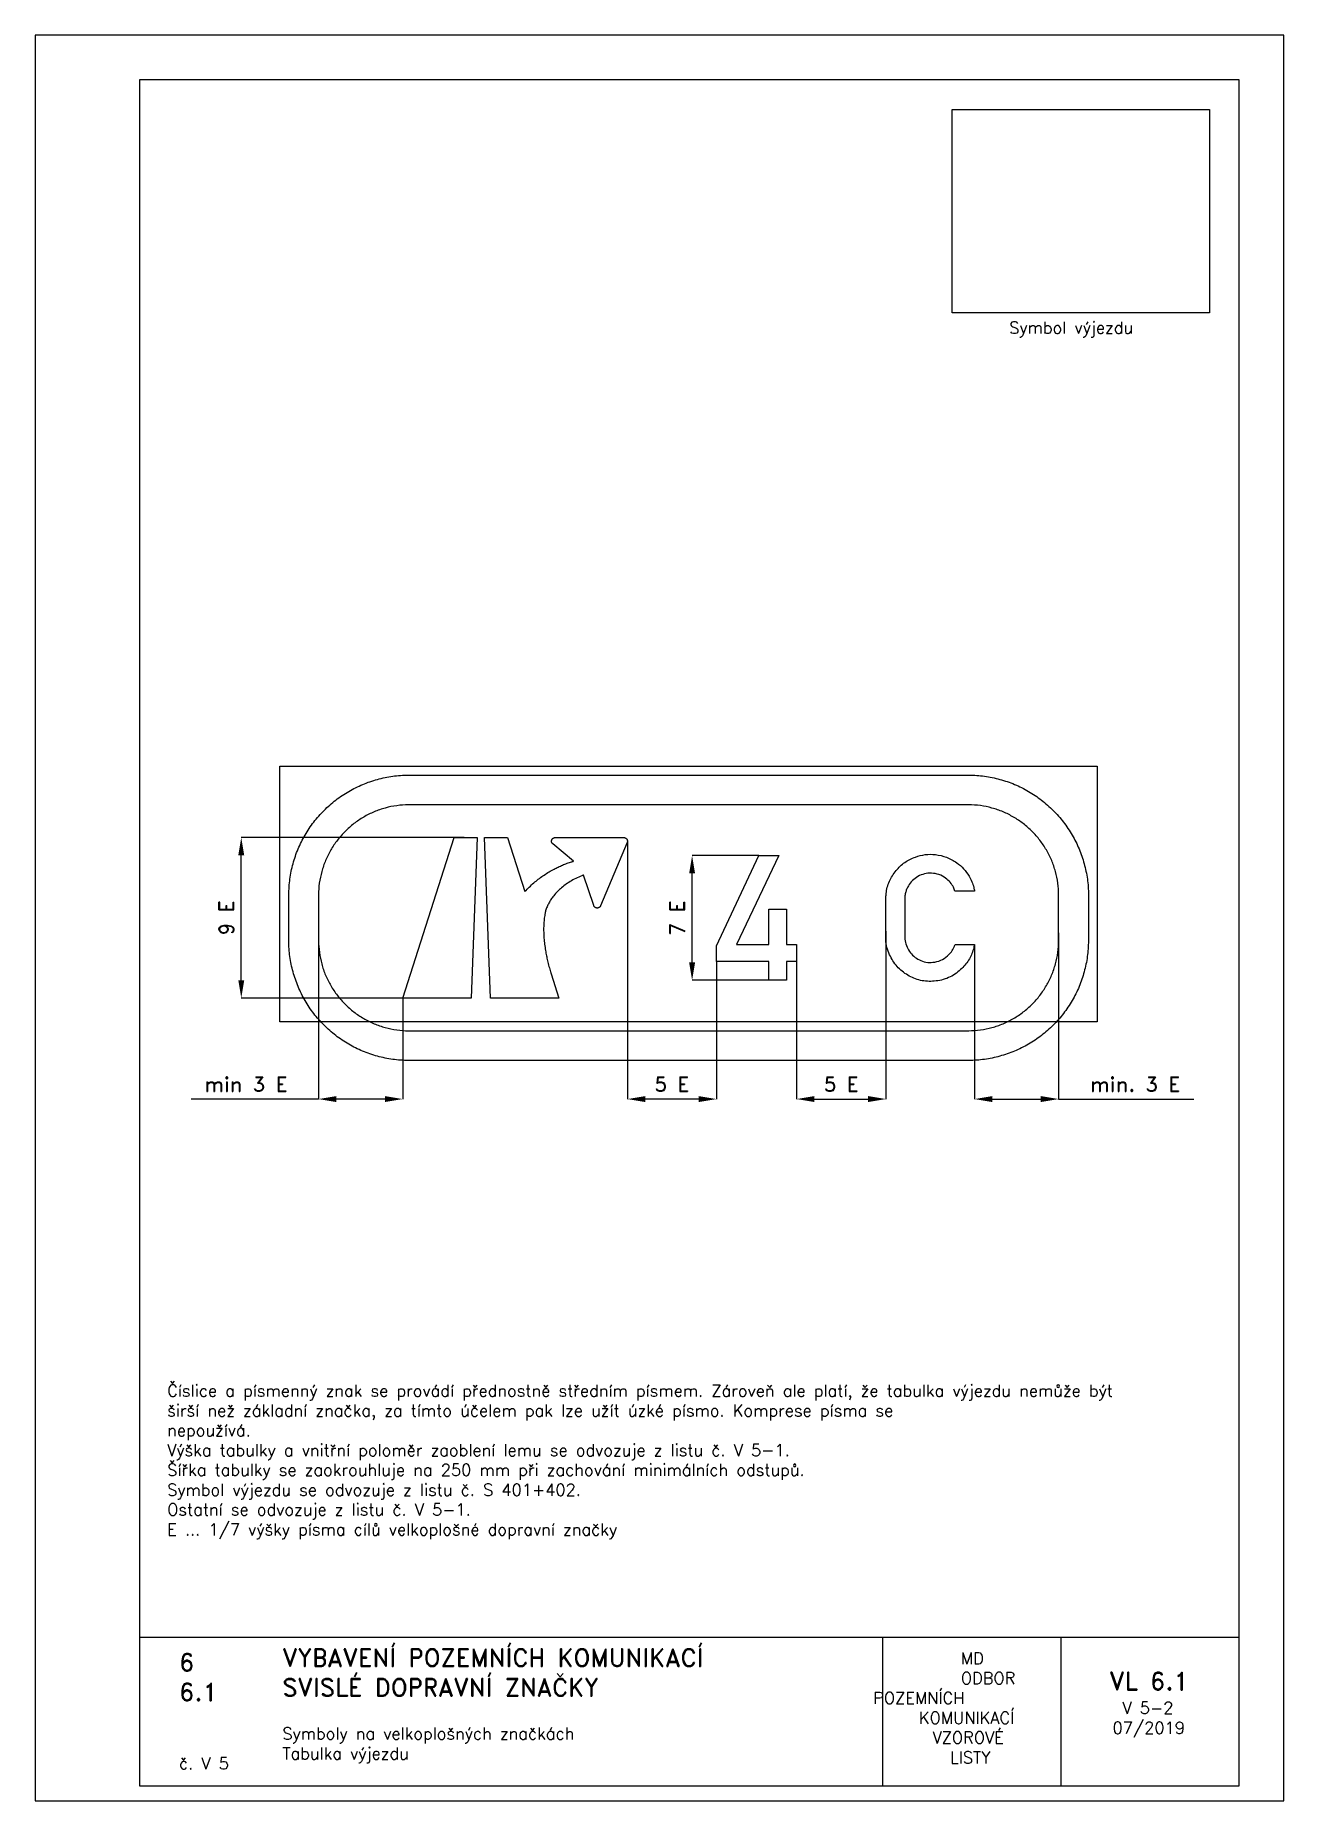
# Paper-space layout 'V 5-2' of a CAD drawing. Header units: millimetres. Extents: x 0 to 210, y 0 to 297.
# The model-space entities are those that its viewports show. They can reach past a viewport. Long polylines and large blocks are cut down to what shows.
import ezdxf

# ---------------------------------------------------------------- set-up
doc = ezdxf.new("R2010")
doc.units = ezdxf.units.MM
doc.header["$LTSCALE"] = 5
for name, color, linetype in [('Kóty', 2, 'Continuous'), ('Rozpiska', 7, 'Continuous'), ('Značka', 7, 'Continuous')]:
    doc.layers.add(name, color=color, linetype=linetype)
doc.layers.add('Rámeček', color=6, linetype='Continuous', plot=False)
doc.styles.get("Standard").update_dxf_attribs({"font": 'romand.shx', "height": 50})
doc.dimstyles.get("Standard").update_dxf_attribs({"dimtxt": 50, "dimasz": 60, "dimexe": 0.18, "dimexo": 0.0625, "dimgap": 25, "dimtad": 1, "dimdec": 0, "dimzin": 0, "dimdsep": 46, "dimtxsty": 'Standard', "dimcen": 0.09, "dimadec": 0, "dimazin": 0, "dimtfac": 1, "dimtdec": 0, "dimtofl": 0, "dimtmove": 0, "dimatfit": 3, "dimfxl": 1, "dimtolj": 1, "dimtzin": 0, "dimarcsym": 0})
picture_1 = doc.add_image_def('image1.png', size_in_pixel=(774, 612))

# ---------------------------------------------------------------- blocks, each defined once
blk = doc.blocks.new('*D0')
at = {"layer": 'Defpoints', "color": 0, "transparency": 16777216}
for p in [(2289, 1730.1), (1988.5, 1628.6), (2289, 1165.2)]:
    blk.add_point(p, dxfattribs=at)
at = {"layer": 'Kóty', "color": 0, "lineweight": -2, "transparency": 16777216}
for p, q in [((2289, 1730), (2289, 1165)), ((1988.5, 1628.5), (1988.5, 1165)), ((2048.5, 1165.2), (2229, 1165.2))]:
    blk.add_line(p, q, dxfattribs=at)
at = {"layer": 'Kóty', "color": 0, "transparency": 16777216}
for points in [[(2048.5, 1175.2), (2048.5, 1155.2), (1988.5, 1165.2)], [(2229, 1175.2), (2229, 1155.2), (2289, 1165.2)]]:
    blk.add_solid(points, dxfattribs=at)
at = {"layer": 'Kóty', "color": 0, "transparency": 16777216, "insert": (2138.7, 1215.2), "char_height": 50, "attachment_point": 5}
blk.add_mtext('\\A1;5 E', dxfattribs=at)
blk = doc.blocks.new('*D1')
at = {"layer": 'Defpoints', "color": 0, "transparency": 16777216}
for p in [(1419.1, 2033.8), (1718.9, 1628.6), (1419.1, 1165.2)]:
    blk.add_point(p, dxfattribs=at)
at = {"layer": 'Kóty', "color": 0, "lineweight": -2, "transparency": 16777216}
for p, q in [((1419.1, 2033.7), (1419.1, 1165)), ((1718.9, 1628.5), (1718.9, 1165)), ((1658.9, 1165.2), (1479.1, 1165.2))]:
    blk.add_line(p, q, dxfattribs=at)
at = {"layer": 'Kóty', "color": 0, "transparency": 16777216}
for points in [[(1479.1, 1175.2), (1479.1, 1155.2), (1419.1, 1165.2)], [(1658.9, 1175.2), (1658.9, 1155.2), (1718.9, 1165.2)]]:
    blk.add_solid(points, dxfattribs=at)
at = {"layer": 'Kóty', "color": 0, "transparency": 16777216, "insert": (1569, 1215.2), "char_height": 50, "attachment_point": 5}
blk.add_mtext('\\A1;5 E', dxfattribs=at)
blk = doc.blocks.new('*D2')
at = {"layer": 'Defpoints', "color": 0, "transparency": 16777216}
for p in [(2870, 1724.6), (2586.6, 1685.2), (2870, 1165.2)]:
    blk.add_point(p, dxfattribs=at)
at = {"layer": 'Kóty', "color": 0, "lineweight": -2, "transparency": 16777216}
for p, q in [((2870, 1724.5), (2870, 1165)), ((2586.6, 1685.2), (2586.6, 1165)), ((2646.6, 1165.2), (2810, 1165.2)), ((2870, 1165.2), (3325.2, 1165.2))]:
    blk.add_line(p, q, dxfattribs=at)
at = {"layer": 'Kóty', "color": 0, "transparency": 16777216}
for points in [[(2646.6, 1175.2), (2646.6, 1155.2), (2586.6, 1165.2)], [(2810, 1175.2), (2810, 1155.2), (2870, 1165.2)]]:
    blk.add_solid(points, dxfattribs=at)
at = {"layer": 'Kóty', "color": 0, "transparency": 16777216, "insert": (3127.6, 1215.2), "char_height": 50, "attachment_point": 5}
blk.add_mtext('\\A1;min. 3 E', dxfattribs=at)
blk = doc.blocks.new('*D3')
at = {"layer": 'Defpoints', "color": 0, "transparency": 16777216}
for p in [(120, 2045.2), (869.6, 2045.2), (663.1, 1505.2)]:
    blk.add_point(p, dxfattribs=at)
at = {"layer": 'Kóty', "color": 0, "lineweight": -2, "transparency": 16777216}
for p, q in [((869.5, 2045.2), (119.8, 2045.2)), ((120, 1565.2), (120, 1985.2)), ((663, 1505.2), (119.8, 1505.2))]:
    blk.add_line(p, q, dxfattribs=at)
at = {"layer": 'Kóty', "color": 0, "transparency": 16777216}
for points in [[(110, 1985.2), (130, 1985.2), (120, 2045.2)], [(110, 1565.2), (130, 1565.2), (120, 1505.2)]]:
    blk.add_solid(points, dxfattribs=at)
at = {"layer": 'Kóty', "color": 0, "transparency": 16777216, "insert": (70, 1775.2), "char_height": 50, "attachment_point": 5, "rotation": 90}
blk.add_mtext('\\A1;9 E', dxfattribs=at)
blk = doc.blocks.new('*D4')
at = {"layer": 'Defpoints', "color": 0, "transparency": 16777216}
for p in [(1636.8, 1984.6), (1861.3, 1984.6), (1894.4, 1565.2)]:
    blk.add_point(p, dxfattribs=at)
at = {"layer": 'Kóty', "color": 0, "lineweight": -2, "transparency": 16777216}
for p, q in [((1861.2, 1984.6), (1636.6, 1984.6)), ((1636.8, 1625.2), (1636.8, 1924.6)), ((1894.3, 1565.2), (1636.6, 1565.2))]:
    blk.add_line(p, q, dxfattribs=at)
at = {"layer": 'Kóty', "color": 0, "transparency": 16777216}
for points in [[(1626.8, 1924.6), (1646.8, 1924.6), (1636.8, 1984.6)], [(1626.8, 1625.2), (1646.8, 1625.2), (1636.8, 1565.2)]]:
    blk.add_solid(points, dxfattribs=at)
at = {"layer": 'Kóty', "color": 0, "transparency": 16777216, "insert": (1586.8, 1774.9), "char_height": 50, "attachment_point": 5, "rotation": 90}
blk.add_mtext('\\A1;7 E', dxfattribs=at)
blk = doc.blocks.new('*D5')
at = {"layer": 'Defpoints', "color": 0, "transparency": 16777216}
for p in [(380, 1755.1), (663.1, 1505.2), (380, 1165.2)]:
    blk.add_point(p, dxfattribs=at)
at = {"layer": 'Kóty', "color": 0, "lineweight": -2, "transparency": 16777216}
for p, q in [((380, 1755), (380, 1165)), ((663.1, 1505.1), (663.1, 1165)), ((380, 1165.2), (-49, 1165.2)), ((603.1, 1165.2), (440, 1165.2))]:
    blk.add_line(p, q, dxfattribs=at)
at = {"layer": 'Kóty', "color": 0, "transparency": 16777216}
for points in [[(440, 1175.2), (440, 1155.2), (380, 1165.2)], [(603.1, 1175.2), (603.1, 1155.2), (663.1, 1165.2)]]:
    blk.add_solid(points, dxfattribs=at)
at = {"layer": 'Kóty', "color": 0, "transparency": 16777216, "insert": (135.5, 1215.2), "char_height": 50, "attachment_point": 5}
blk.add_mtext('\\A1;min 3 E', dxfattribs=at)

msp = doc.modelspace()

# ---------------------------------------------------------------- linework, layer by layer
at = {"layer": 'Značka', "color": 3}
for points in [[(250, 1425.2), (250, 2285.2), (3000, 2285.2), (3000, 1425.2), (250, 1425.2)], [(893.5, 1505.2), (663.1, 1505.2), (835.9, 2045.2), (913.3, 2045.2), (893.5, 1505.2)], [(1894.4, 1565.2), (1894.4, 1628.6), (1718.9, 1628.6), (1718.9, 1680.9), (1861.3, 1984.6), (1928.8, 1984.6), (1786.3, 1685), (1894.4, 1685), (1894.4, 1804.7), (1954.3, 1804.4), (1954.3, 1685), (1988.5, 1685), (1988.5, 1628.6), (1954.3, 1628.6), (1954.3, 1565.2), (1894.4, 1565.2)]]:
    msp.add_lwpolyline(points, dxfattribs=at)
for points in [[(685, 1295.2), (683.4, 1295.2), (681.8, 1295.2, -0.03218), (629.5, 1298.8, -0.035443), (578.1, 1309.5, -0.036267), (528.4, 1326.3, -0.034421), (481.6, 1350, -0.033721), (437.9, 1379.1, -0.034085), (398.6, 1413.8, -0.034209), (363.9, 1453.1, -0.034229), (334.8, 1496.8, -0.034044), (311.3, 1543.6, -0.033412), (294.4, 1593.3, -0.034127), (283.5, 1644.7, -0.036745), (280, 1697), (280, 1698.6), (280, 1700.2), (280, 1850.2), (280, 1851.8), (280, 1853.3, -0.03218), (283.7, 1905.6, -0.035443), (294.4, 1957, -0.036267), (311.2, 2006.7, -0.034421), (334.8, 2053.6, -0.033721), (363.9, 2097.2, -0.034085), (398.6, 2136.5, -0.034209), (437.9, 2171.3, -0.034229), (481.6, 2200.4, -0.034044), (528.5, 2223.8, -0.033412), (578.1, 2240.8, -0.034127), (629.5, 2251.7, -0.036745), (681.8, 2255.2), (683.4, 2255.2), (685, 2255.2), (2565, 2255.2), (2566.6, 2255.2), (2568.2, 2255.2, -0.03218), (2620.5, 2251.5, -0.035443), (2671.9, 2240.8, -0.036267), (2721.6, 2224, -0.034421), (2768.4, 2200.4, -0.033721), (2812.1, 2171.3, -0.034085), (2851.4, 2136.5, -0.034209), (2886.1, 2097.2, -0.034229), (2915.2, 2053.6, -0.034044), (2938.7, 2006.7, -0.033412), (2955.6, 1957, -0.034127), (2966.5, 1905.6, -0.036745), (2970, 1853.3), (2970, 1851.8), (2970, 1850.2), (2970, 1700.2), (2970, 1698.6), (2970, 1697, -0.03218), (2966.3, 1644.7, -0.035443), (2955.6, 1593.3, -0.036267), (2938.8, 1543.6, -0.034421), (2915.2, 1496.8, -0.033721), (2886.1, 1453.1, -0.034085), (2851.4, 1413.8, -0.034209), (2812.1, 1379, -0.034229), (2768.4, 1350, -0.034044), (2721.5, 1326.5, -0.033412), (2671.9, 1309.5, -0.034127), (2620.5, 1298.7, -0.036745), (2568.2, 1295.2), (2566.6, 1295.2), (2565, 1295.2), (685, 1295.2)], [(685, 1395.2), (2565, 1395.2), (2566.2, 1395.2), (2567.4, 1395.2, 0.03218), (2606.8, 1397.9, 0.035443), (2645.5, 1406, 0.036267), (2682.9, 1418.6, 0.034421), (2718.2, 1436.4, 0.033721), (2751.1, 1458.3, 0.034085), (2780.7, 1484.5, 0.034209), (2806.8, 1514.1, 0.034229), (2828.7, 1547, 0.034044), (2846.4, 1582.3, 0.033412), (2859.2, 1619.7, 0.034127), (2867.4, 1658.4, 0.036745), (2870, 1697.8), (2870, 1699), (2870, 1700.2), (2870, 1850.2), (2870, 1851.4), (2870, 1852.6, 0.03218), (2867.2, 1891.9, 0.035443), (2859.2, 1930.6, 0.036267), (2846.5, 1968.1, 0.034421), (2828.7, 2003.4, 0.033721), (2806.8, 2036.2, 0.034085), (2780.7, 2065.8, 0.034209), (2751.1, 2092, 0.034229), (2718.2, 2113.9, 0.034044), (2682.9, 2131.6, 0.033412), (2645.5, 2144.4, 0.034127), (2606.8, 2152.5, 0.036745), (2567.4, 2155.2), (2566.2, 2155.2), (2565, 2155.2), (685, 2155.2), (683.8, 2155.2), (682.6, 2155.2, 0.03218), (643.2, 2152.4, 0.035443), (604.5, 2144.4, 0.036267), (567.1, 2131.7, 0.034421), (531.8, 2113.9, 0.033721), (498.9, 2092, 0.034085), (469.3, 2065.8, 0.034209), (443.2, 2036.2, 0.034229), (421.3, 2003.4, 0.034044), (403.6, 1968.1, 0.033412), (390.8, 1930.6, 0.034127), (382.6, 1891.9, 0.036745), (380, 1852.6), (380, 1851.4), (380, 1850.2), (380, 1700.2), (380, 1699), (380, 1697.8, 0.03218), (382.8, 1658.4, 0.035443), (390.8, 1619.7, 0.036267), (403.5, 1582.3, 0.034421), (421.3, 1547, 0.033721), (443.2, 1514.1, 0.034085), (469.3, 1484.5, 0.034209), (498.9, 1458.3, 0.034229), (531.8, 1436.4, 0.034044), (567.1, 1418.8, 0.033412), (604.5, 1406, 0.034127), (643.2, 1397.8, 0.036745), (682.6, 1395.2), (683.8, 1395.2), (685, 1395.2)], [(958.3, 1505.2), (938.5, 2045.2), (1015.9, 2045.2), (1074.1, 1863.2, -0.00052), (1076.1, 1865.4, -0.00156), (1078.1, 1867.5, -0.014816), (1092.6, 1882.1, -0.015522), (1108, 1895.7, -0.014803), (1123.2, 1907.9, -0.014248), (1139.1, 1919.1, -0.014107), (1155.5, 1929.6, -0.014422), (1172.5, 1939.1, -0.011451), (1186.4, 1946, -0.01096), (1200.7, 1952.3, -0.012106), (1216.1, 1958.5, -0.013496), (1231.9, 1963.8, -0.001887), (1234.7, 1964.6, -0.000629), (1237.5, 1965.5), (1168, 2023.9), (1167.9, 2024), (1167.8, 2024.1, -0.01999), (1167, 2024.9, -0.024538), (1166.3, 2025.7, -0.024319), (1165.7, 2026.5, -0.022432), (1165.2, 2027.4, -0.021674), (1164.8, 2028.4, -0.022023), (1164.4, 2029.3, -0.017952), (1164.2, 2030.1, -0.018176), (1164, 2030.9, -0.019295), (1163.9, 2031.8, -0.018881), (1163.9, 2032.7), (1163.9, 2032.8), (1163.9, 2033), (1163.9, 2033.3), (1163.9, 2033.6, -0.014716), (1163.9, 2034.2, -0.012851), (1164, 2034.8, -0.029699), (1164.3, 2036.2, -0.031453), (1164.7, 2037.6, -0.041621), (1165.6, 2039.2, -0.041085), (1166.7, 2040.8, -0.040527), (1168, 2042.1, -0.04046), (1169.5, 2043.2, -0.032598), (1170.8, 2044, -0.031704), (1172.2, 2044.6, -0.036133), (1173.8, 2045, -0.041044), (1175.4, 2045.2), (1175.7, 2045.2), (1176, 2045.2), (1406.9, 2045.2), (1407.2, 2045.2), (1407.5, 2045.2, -0.044672), (1409.6, 2044.9, -0.045657), (1411.5, 2044.3, -0.042295), (1413.2, 2043.5, -0.040554), (1414.7, 2042.4, -0.039807), (1416.1, 2041.1, -0.040888), (1417.2, 2039.6, -0.033174), (1417.9, 2038.3, -0.031882), (1418.5, 2036.8, -0.041625), (1419, 2034.9, -0.045519), (1419.1, 2033, -0.013171), (1419.1, 2032.4, -0.010929), (1419.1, 2031.8, -0.009374), (1419, 2031.4, -0.011766), (1418.9, 2030.9, -0.01166), (1418.8, 2030.4, -0.009137), (1418.7, 2029.9, -0.006749), (1418.6, 2029.6, -0.007574), (1418.5, 2029.2, -0.010506), (1418.4, 2028.8, -0.014583), (1418.2, 2028.4), (1418.2, 2028.4), (1418.2, 2028.3), (1328.7, 1815.4), (1328.6, 1815.2), (1328.6, 1815, -0.033485), (1327.8, 1813.7, -0.034239), (1327, 1812.4, -0.031827), (1326, 1811.4, -0.03043), (1324.9, 1810.5, -0.029929), (1323.8, 1809.7, -0.030597), (1322.5, 1809, -0.024866), (1321.5, 1808.6, -0.024553), (1320.4, 1808.3, -0.026414), (1319.2, 1808.1, -0.026849), (1317.9, 1808), (1317.7, 1807.9), (1317.5, 1807.9), (1317.3, 1807.9), (1317, 1808, -0.009416), (1316.6, 1808, -0.009708), (1316.1, 1808, -0.024469), (1315, 1808.2, -0.025068), (1313.9, 1808.5, -0.033046), (1312.5, 1809, -0.032638), (1311.2, 1809.7, -0.032476), (1309.9, 1810.6, -0.032798), (1308.8, 1811.6, -0.026052), (1308, 1812.5, -0.024846), (1307.3, 1813.5, -0.028123), (1306.6, 1814.6, -0.032298), (1306.1, 1815.8), (1306, 1816), (1306, 1816.2), (1271.6, 1918.8, 0.000796), (1268.6, 1917.6, 0.002386), (1265.6, 1916.5, 0.022516), (1245.3, 1907.6, 0.024405), (1226, 1896.8, 0.023307), (1209.4, 1885.7, 0.023929), (1193.8, 1873, 0.024394), (1180.3, 1859.9, 0.027814), (1168.2, 1845.5, 0.02282), (1160.1, 1833.9, 0.023861), (1153.2, 1821.5, 0.027919), (1147.4, 1808.4, 0.03533), (1143.2, 1794.8, 0.005067), (1142.7, 1792.4, 0.001689), (1142.2, 1790), (1141.8, 1787.9, 0.000729), (1141.3, 1785.5, 0.002186), (1140.9, 1783.1, 0.020217), (1138.5, 1764.7, 0.017004), (1137.4, 1746.1, 0.015133), (1137.4, 1726.6, 0.012804), (1138.4, 1707, 0.012178), (1140.5, 1686, 0.011444), (1143.5, 1665.2, 0.008893), (1146.7, 1647.7, 0.008026), (1150.5, 1630.4, 0.008851), (1155.3, 1611.5, 0.009902), (1160.7, 1592.8, 0.001402), (1161.7, 1589.5), (1162.8, 1586.2), (1188.7, 1505.2), (958.3, 1505.2)], [(2586.6, 1685.2, -0.003816), (2585, 1677.4, -0.011439), (2583.1, 1669.7, -0.074263), (2566.9, 1632.4, -0.07334), (2540.3, 1601, -0.08747), (2499.3, 1573.7, -0.087035), (2451.4, 1562, -0.081784), (2405.3, 1564.7, -0.08264), (2362.6, 1582, -0.082251), (2326.6, 1611.6, -0.076608), (2301.3, 1651, -0.04905), (2292.2, 1675.6, -0.064051), (2288.9, 1701.3, -0.006455), (2288.9, 1704.4, -0.002149), (2289, 1707.5), (2289, 1848.5, -0.002029), (2289.3, 1852.7, -0.006078), (2289.7, 1857, -0.076271), (2300.5, 1897.9, -0.07692), (2323.2, 1933.9, -0.073289), (2352.4, 1961.4, -0.069833), (2388.1, 1979.5, -0.059245), (2421.2, 1987.6, -0.060628), (2455.2, 1987.7, -0.068021), (2492.9, 1978.7, -0.066413), (2527, 1960.1, -0.054), (2550.4, 1939.8, -0.055388), (2568.7, 1914.9, -0.038274), (2578, 1896.7, -0.040685), (2584.3, 1877.3, -0.009638), (2585.7, 1871.2, -0.003213), (2586.9, 1865.2), (2521.1, 1865.2, 0.005205), (2518.6, 1871.5, 0.015619), (2515.8, 1877.7, 0.06078), (2504.7, 1894.6, 0.062685), (2489.8, 1908.3, 0.078732), (2467.3, 1920.4, 0.078054), (2442.2, 1925, 0.073304), (2418.5, 1922.9, 0.073372), (2396.5, 1914.1, 0.069984), (2378.1, 1900.4, 0.07029), (2364.3, 1882.4, 0.038764), (2358.6, 1871, 0.035398), (2354.8, 1859, 0.02205), (2353.3, 1852.2, 0.028822), (2352.5, 1845.2, 0.006426), (2352.4, 1843.4, 0.00214), (2352.4, 1841.5), (2352.4, 1708.6, 0.001844), (2352.6, 1705.9, 0.005519), (2352.9, 1703.1, 0.059571), (2357.8, 1681.8, 0.068114), (2367.8, 1662.3, 0.072023), (2382.5, 1645.6, 0.068624), (2401.3, 1633.5, 0.071735), (2423.6, 1626.1, 0.073122), (2447.2, 1625.3, 0.082628), (2473.4, 1632.1, 0.081788), (2496.1, 1646.8, 0.058785), (2509.1, 1660.9, 0.059236), (2518.3, 1677.3, 0.010199), (2519.9, 1681.3, 0.003403), (2521.4, 1685.2), (2586.6, 1685.2)]]:
    msp.add_lwpolyline(points, format="xyb", dxfattribs=at)

# ---------------------------------------------------------------- dimensions: what is measured, and where the dimension line sits
at = {"layer": 'Kóty'}
for base, p1, p2, text, picture, middle in [((120, 2045.2), (663.1, 1505.2), (869.6, 2045.2), '9 E', '*D3', (70, 1775.2)), ((1636.8, 1984.6), (1894.4, 1565.2), (1861.3, 1984.6), '7 E', '*D4', (1586.8, 1774.9))]:
    dim = msp.add_linear_dim(base=base, p1=p1, p2=p2, angle=90, text=text, dimstyle='Standard', dxfattribs=at)
    dim.commit()
    dim.dimension.update_dxf_attribs({"geometry": picture, "text_midpoint": middle})
for base, p1, p2, text, picture, middle in [((1419.1, 1165.2), (1718.9, 1628.6), (1419.1, 2033.8), '5 E', '*D1', (1569, 1215.2)), ((380, 1165.2), (663.1, 1505.2), (380, 1755.1), 'min 3 E', '*D5', (135.5, 1215.2)), ((2289, 1165.2), (1988.5, 1628.6), (2289, 1730.1), '5 E', '*D0', (2138.7, 1215.2)), ((2870, 1165.2), (2586.6, 1685.2), (2870, 1724.6), 'min. 3 E', '*D2', (3127.6, 1215.2))]:
    dim = msp.add_linear_dim(base=base, p1=p1, p2=p2, text=text, dimstyle='Standard', dxfattribs=at)
    dim.commit()
    dim.dimension.update_dxf_attribs({"geometry": picture, "text_midpoint": middle})

psp = doc.layouts.new('V 5-2')

# ---------------------------------------------------------------- linework, layer by layer
at = {"layer": 'Rozpiska', "color": 7}
for p, q in [((17.5, 27.5), (202.5, 27.5)), ((142.5, 27.5), (142.5, 2.5)), ((172.5, 27.5), (172.5, 2.5))]:
    psp.add_line(p, q, dxfattribs=at)
psp.add_lwpolyline([(17.5, 2.5), (202.5, 2.5), (202.5, 289.5), (17.5, 289.5)], close=True, dxfattribs=at)

# ---------------------------------------------------------------- texts
at = {"layer": 'Rozpiska', "color": 7, "attachment_point": 1}
for s, width, heights, insert, char_height in [('Symbol výjezdu', 24.1284, [0], (163.84, 248.82), 2), ('\\A1;{\\H1.00001x;\\C256;Číslice a písmenný znak se provádí přednostně středním písmem. Zároveň ale platí, že tabulka výjezdu nemůže být širší než základní značka, za tímto účelem pak lze užít úzké písmo. Komprese písma se\\H2.08334x; \\H0.48x;\\Pnepoužívá.\\H1.47222x; \\H0.67924x;\\PVýška tabulky a vnitřní poloměr zaoblení lemu se odvozuje z listu č. V 5-1.\\H1.67593x; \\H0.59668x;\\PŠířka tabulky se zaokrouhluje na 250 mm při zachování minimálních odstupů.\\H1.89374x; \\H0.52806x;\\PSymbol výjezdu se odvozuje z listu č. S 401+402.\\H1.78542x; \\H0.56009x;\\P}Ostatní se odvozuje z listu č. V 5-1.{\\H1.57153x; }\\PE ... 1/7 výšky písma cílů velkoplošné dopravní značky{\\H1.8333x; }', 175.7537, [0], (22.18, 69.98), 2), ('6', 149.0422, [0], (24.17, 24.77), 3), ('{\\C6;VYBAVENÍ POZEMNÍCH KOMUNIKACÍ\\P}SVISLÉ DOPRAVNÍ ZNAČKY{\\H1.34524x; }', 149.0422, [0], (41.56, 25.56), 3), ('\\pi14.7414;{\\C6;MD\\P\\pi2.36044;}ODBOR POZEMNÍCH{\\H1.57143x; }\\P\\pi7.69378;KOMUNIKACÍ{\\H1.5x; }\\P\\pi9.97949;{\\C6;VZOROVÉ\\H1.47619x; \\H0.67742x;\\P\\pi12.93187;LISTY\\H1.26984x; }', 33.1018, [0], (140.95, 24.95), 2), ('\\pi1.03113;{\\H1.5x;\\C6;VL 6.1\\P\\pi3.22158;\\H0.66667x;V 5-2\\H1.66666x; \\H0.6x;\\P\\pi1.5549;07/2019\\H1.80159x; }', 16.0623, [0], (179.66, 21.61), 2), ('6.1', 149.0422, [0], (24.17, 19.78), 3), ('{\\C6;Symboly na velkoplošných značkách\\P}Tabulka výjezdu{\\H1.83333x; }', 149.0422, [0], (41.56, 12.29), 2), ('{\\C6;č. V 5}', 16.1027, [2.67], (24.17, 7.28), 2)]:
    psp.add_mtext_dynamic_manual_height_columns(s, width=width, gutter_width=100, heights=heights, dxfattribs=dict(at, insert=insert, char_height=char_height))

# ---------------------------------------------------------------- pictures from other files: only their frames are drawn
at = {"layer": 'Značka', "color": 255}
image = psp.add_image(picture_1, insert=(154.25, 250.31), size_in_units=(43.25, 34.2), dxfattribs=at)
image.dxf.flags = 7

# ---------------------------------------------------------------- viewports
at = {"layer": 'Rámeček'}
psp.add_viewport(center=(105, 148.5), size=(210, 297), view_center_point=(1527.08, 1774.46), view_height=5940, dxfattribs=at)

doc.saveas('drawing.dxf')
